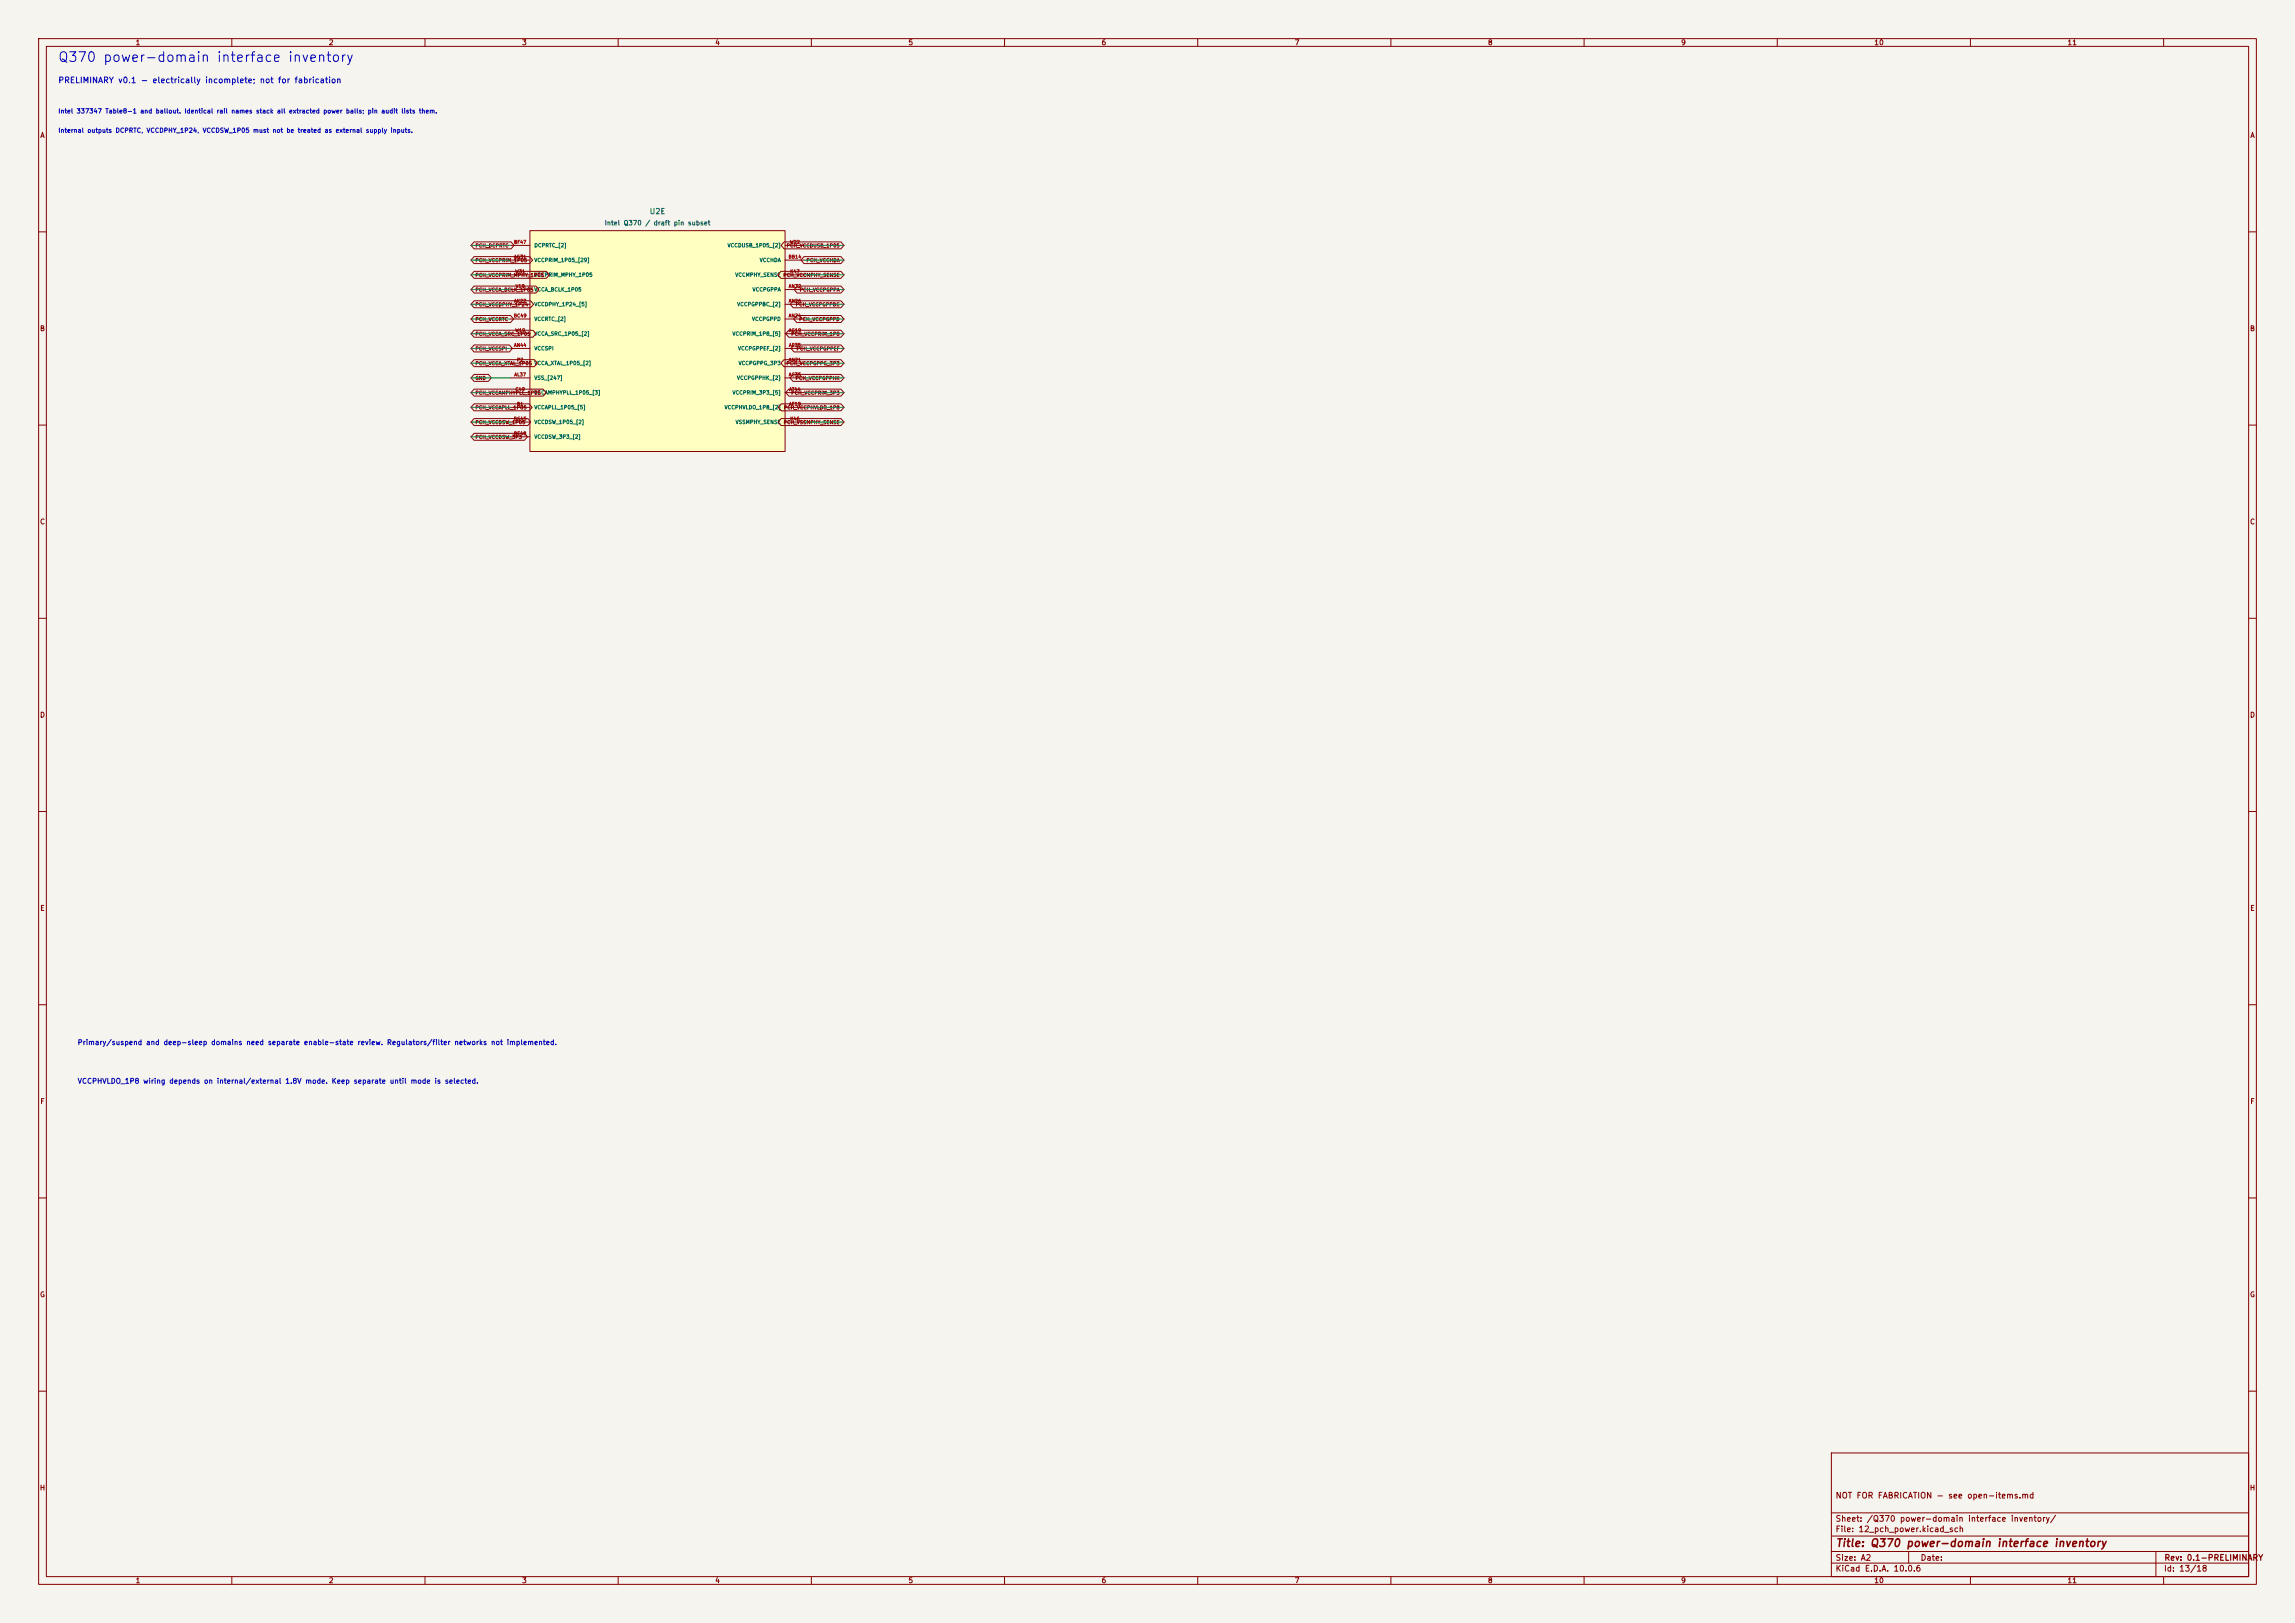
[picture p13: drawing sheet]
<svg xmlns="http://www.w3.org/2000/svg" width="594mm" height="420mm" viewBox="0 0 594 420" stroke-linecap="round" stroke-linejoin="round" font-family="sans-serif">
<defs><g id="words">
<text font-size="2.5" fill="#0000c2" x="14.9" y="16.7">Q370 power-domain interface inventory</text>
<text font-size="2" fill="#840000" x="475" y="400.8">Title: Q370 power-domain interface inventory</text>
<text font-size="1.5" fill="#0000c2" x="15" y="21.9">PRELIMINARY v0.1 - electrically incomplete; not for fabrication</text>
<g font-size="1.5" fill="#840000">
<text x="475" y="388.1">NOT FOR FABRICATION - see open-items.md</text>
<text x="475" y="394.1">Sheet: /Q370 power-domain interface inventory/</text>
<text x="475" y="396.8">File: 12_pch_power.kicad_sch</text>
<text x="475" y="407">KiCad E.D.A. 10.0.6</text>
<text x="475" y="404.2">Size: A2</text>
<text x="497" y="404.2">Date:</text>
<text x="560" y="407">Id: 13/18</text>
<text x="560.1" y="404.2">Rev: 0.1-PRELIMINARY</text>
</g>
<text font-size="1.4" fill="#006464" x="168" y="55.8">U2E</text>
<g font-size="1.3" fill="#840000">
<text x="35" y="12">1</text>
<text x="85" y="12">2</text>
<text x="135" y="12">3</text>
<text x="185" y="12">4</text>
<text x="235" y="12">5</text>
<text x="285" y="12">6</text>
<text x="335" y="12">7</text>
<text x="385" y="12">8</text>
<text x="435" y="12">9</text>
<text x="485" y="12">10</text>
<text x="535" y="12">11</text>
<text x="10.3" y="36">A</text>
<text x="582.3" y="36">A</text>
<text x="10.2" y="86">B</text>
<text x="582.2" y="86">B</text>
<text x="10.2" y="136">C</text>
<text x="582.2" y="136">C</text>
<text x="10.2" y="186">D</text>
<text x="582.2" y="186">D</text>
<text x="10.3" y="236">E</text>
<text x="582.3" y="236">E</text>
<text x="10.3" y="286">F</text>
<text x="582.3" y="286">F</text>
<text x="10.2" y="336">G</text>
<text x="582.2" y="336">G</text>
<text x="10.2" y="386">H</text>
<text x="582.2" y="386">H</text>
<text x="35" y="410">1</text>
<text x="85" y="410">2</text>
<text x="135" y="410">3</text>
<text x="185" y="410">4</text>
<text x="235" y="410">5</text>
<text x="285" y="410">6</text>
<text x="335" y="410">7</text>
<text x="385" y="410">8</text>
<text x="435" y="410">9</text>
<text x="485" y="410">10</text>
<text x="535" y="410">11</text>
</g>
<g font-size="1.3" fill="#0000c2">
<text x="20" y="270.7">Primary/suspend and deep-sleep domains need separate enable-state review. Regulators/filter networks not implemented.</text>
<text x="20" y="280.7">VCCPHVLDO_1P8 wiring depends on internal/external 1.8V mode. Keep separate until mode is selected.</text>
</g>
<g font-size="1.2" fill="#0000c2">
<text x="15" y="29.6">Intel 337347 Table8-1 and ballout. Identical rail names stack all extracted power balls; pin audit lists them.</text>
<text x="15" y="34.6">Internal outputs DCPRTC, VCCDPHY_1P24, VCCDSW_1P05 must not be treated as external supply inputs.</text>
</g>
<text font-size="1.2" fill="#006464" x="156.4" y="58.6">Intel Q370 / draft pin subset</text>
<g font-size="1" fill="#006464">
<text x="138.2" y="64.2">DCPRTC_[2]</text>
<text x="188.2" y="64.2">VCCDUSB_1P05_[2]</text>
<text x="138.2" y="68">VCCPRIM_1P05_[29]</text>
<text x="138.2" y="71.8">VCCPRIM_MPHY_1P05</text>
<text x="190.2" y="71.8">VCCMPHY_SENSE PCH_VCCMPHY_SENSE</text>
<text x="196.5" y="68">VCCHDA</text>
<text x="194.7" y="75.6">VCCPGPPA</text>
<text x="138.2" y="79.5">VCCDPHY_1P24_[5]</text>
<text x="138.2" y="83.3">VCCRTC_[2]</text>
<text x="190.7" y="79.5">VCCPGPPBC_[2]</text>
<text x="194.5" y="83.3">VCCPGPPD</text>
<text x="138.2" y="87.1">VCCA_SRC_1P05_[2]</text>
<text x="189.5" y="87.1">VCCPRIM_1P8_[5]</text>
<text x="138.2" y="90.9">VCCSPI</text>
<text x="190.9" y="90.9">VCCPGPPEF_[2]</text>
<text x="191" y="94.7">VCCPGPPG_3P3</text>
<text x="138.2" y="98.5">VSS_[247]</text>
<text x="190.6" y="98.5">VCCPGPPHK_[2]</text>
<text x="138.2" y="106.1">VCCAPLL_1P05_[5]</text>
<text x="138.2" y="102.3">VCCAMPHYPLL_1P05_[3]</text>
<text x="187.4" y="106.1">VCCPHVLDO_1P8_[2] PCH_VCCPHVLDO_1P8</text>
<text x="189.5" y="102.3">VCCPRIM_3P3_[5]</text>
<text x="138.2" y="113.7">VCCDSW_3P3_[2]</text>
<text x="138.2" y="109.9">VCCDSW_1P05_[2]</text>
<text x="190.3" y="109.9">VSSMPHY_SENSE PCH_VSSMPHY_SENSE</text>
</g>
<g font-size=".9" fill="#840000">
<text x="122.9" y="64.2">PCH_DCPRTC</text>
<text x="203.5" y="64.2">PCH_VCCDUSB_1P05</text>
<text x="122.9" y="68.1">PCH_VCCPRIM_1P05</text>
<text x="122.9" y="71.9">PCH_VCCPRIM_MPHY_1P05</text>
<text x="208.6" y="68.1">PCH_VCCHDA</text>
<text x="122.9" y="75.7">PCH_VCCA_BCLK_1P05VCCA_BCLK_1P05</text>
<text x="206.9" y="75.7">PCH_VCCPGPPA</text>
<text x="122.9" y="83.3">PCH_VCCRTC</text>
<text x="122.9" y="79.5">PCH_VCCDPHY_1P24</text>
<text x="205.8" y="79.5">PCH_VCCPGPPBC</text>
<text x="206.7" y="83.3">PCH_VCCPGPPD</text>
<text x="122.9" y="87.1">PCH_VCCA_SRC_1P05</text>
<text x="204.7" y="87.1">PCH_VCCPRIM_1P8</text>
<text x="122.9" y="90.9">PCH_VCCSPI</text>
<text x="122.9" y="94.7">PCH_VCCA_XTAL_1P05 VCCA_XTAL_1P05_[2]</text>
<text x="203.4" y="94.7">PCH_VCCPGPPG_3P3</text>
<text x="206.1" y="90.9">PCH_VCCPGPPEF</text>
<text x="122.9" y="98.5">GND</text>
<text x="205.8" y="98.5">PCH_VCCPGPPHK</text>
<text x="122.9" y="102.3">PCH_VCCAMPHYPLL_1P05</text>
<text x="122.9" y="106.2">PCH_VCCAPLL_1P05</text>
<text x="204.7" y="102.3">PCH_VCCPRIM_3P3</text>
<text x="122.9" y="110">PCH_VCCDSW_1P05</text>
<text x="122.9" y="113.8">PCH_VCCDSW_3P3</text>
</g>
<g font-size=".9" fill="#a90000">
<text x="132.9" y="63.3">BF47</text>
<text x="204.4" y="63.3">W22</text>
<text x="132.9" y="67.1">AG31</text>
<text x="133.2" y="70.9">W31</text>
<text x="204" y="67.1">BB14</text>
<text x="204.4" y="70.9">K47</text>
<text x="133.4" y="74.7">V19</text>
<text x="204" y="74.7">AN32</text>
<text x="132.9" y="82.3">BC49</text>
<text x="132.9" y="78.5">AK22</text>
<text x="204" y="82.3">AN24</text>
<text x="204" y="78.5">AN26</text>
<text x="132.9" y="90">AN44</text>
<text x="133.2" y="86.1">W19</text>
<text x="204.1" y="86.1">AG19</text>
<text x="204.1" y="90">AE35</text>
<text x="133.7" y="93.8">P2</text>
<text x="204" y="93.8">AN21</text>
<text x="133" y="97.6">AL37</text>
<text x="133.3" y="101.4">C49</text>
<text x="204.1" y="97.6">AC35</text>
<text x="204.2" y="101.4">AT44</text>
<text x="133.7" y="105.2">B1</text>
<text x="204.1" y="105.2">AF19</text>
<text x="132.9" y="109">BG45</text>
<text x="132.9" y="112.8">BE48</text>
<text x="204.4" y="109">K46</text>
</g>
</g></defs>
<path d="M0 0h594v420h-594z" fill="#f5f4ef" stroke="#f5f4ef" stroke-width=".26"/>
<g fill="none" stroke="#840000" stroke-width=".26">
<path d="M10 10h574v400h-574zM12 12h570v396h-570zM60 10v2M110 10v2M160 10v2M210 10v2M260 10v2M310 10v2M360 10v2M410 10v2M460 10v2M510 10v2"/>
<path d="M560 10v2M10 60h2M582 60h2M10 110h2M582 110h2M10 160h2M582 160h2M10 210h2M582 210h2M10 260h2M582 260h2M10 310h2"/>
<path d="M582 310h2M10 360h2M474 376h108v32h-108zM582 360h2M474 397.5h108M474 391.5h108M60 408v2M110 408v2M160 408v2M210 408v2M260 408v2M310 408v2"/>
<path d="M360 408v2M410 408v2M460 408v2M474 404.5h108M474 401.5h108M494 401.5v3M510 408v2M558 401.5v6.5M560 408v2"/>
</g>
<path d="M137.2 59.7h66v57.1h-66z" fill="#ffffc2"/>
<g fill="none" stroke="#840000" stroke-width=".26">
<path d="M137.2 59.7h66v57.1h-66zM122.7 77.8h14.6l.8 .9-.8 .9h-14.6l-.8-.9zM122.7 62.6h9.6l.8 .9-.8 .9h-9.6l-.8-.9zM122.7 66.4h14.4l.8 .9-.8 .9h-14.4l-.8-.9zM122.7 74h16l.8 .9-.8 .9h-16l-.8-.9zM122.7 70.2h18.7l.8 .9-.8 .9h-18.7l-.8-.9zM132.1 67.3h5.1M132.1 78.7h5.1M132.1 74.9h5.1M132.1 63.5h5.1M132.1 71.1h5.1M202.1 70.2h15.6l.7 .9-.7 .9h-15.6l-.8-.9z"/>
<path d="M203 62.6h14.7l.7 .9-.7 .9h-14.7l-.8-.9zM203.2 67.3h5.1M203.2 78.7h5.1M203.2 74.9h5.1M203.2 63.5h5.1M203.2 71.1h5.1M205.3 77.8h12.4l.7 .9-.7 .9h-12.4l-.8-.9zM206.3 74h11.4l.7 .9-.7 .9h-11.4l-.8-.9zM208.1 66.4h9.6l.7 .9-.7 .9h-9.6l-.8-.9zM122.7 89.3h9.1l.8 .9-.8 .9h-9.1l-.8-.9zM122.7 93.1h15.6l.8 .9-.8 .9h-15.6l-.8-.9zM122.7 96.9h3.7l.8 .9-.8 .9h-3.7l-.8-.9z"/>
<path d="M122.7 85.5h15.2l.8 .9-.8 .9h-15.2l-.8-.9zM122.7 81.6h9.4l.8 1-.8 .9h-9.4l-.8-.9zM132.1 97.8h5.1M132.1 90.2h5.1M132.1 86.4h5.1M132.1 94h5.1M132.1 82.6h5.1M202.9 93.1h14.8l.7 .9-.7 .9h-14.8l-.8-.9zM203.2 97.8h5.1M203.2 90.2h5.1M203.2 86.4h5.1M203.2 94h5.1"/>
<path d="M203.2 82.6h5.1M204.1 85.5h13.6l.7 .9-.7 .9h-13.6l-.7-.9zM205.3 96.9h12.4l.7 .9-.7 .9h-12.4l-.8-.9zM205.5 89.3h12.2l.7 .9-.7 .9h-12.2l-.8-.9zM206.2 81.6h11.5l.7 1-.7 .9h-11.5l-.8-.9zM122.7 100.7h17.9l.8 .9-.8 .9h-17.9l-.8-.9zM122.7 104.5h14.2l.8 .9-.8 .9h-14.2l-.8-.9zM122.7 108.3h13.9l.8 .9-.8 .9h-13.9l-.8-.9zM122.7 112.1h13l.8 .9-.8 .9h-13l-.8-.9zM132.1 105.4h5.1M132.1 101.6h5.1M132.1 113h5.1"/>
<path d="M132.1 109.2h5.1M202.2 108.3h15.5l.7 .9-.7 .9h-15.5l-.8-.9zM202.2 104.5h15.5l.7 .9-.7 .9h-15.5l-.8-.9zM203.2 105.4h5.1M203.2 101.6h5.1M203.2 109.2h5.1M204.1 100.7h13.6l.7 .9-.7 .9h-13.6l-.7-.9z"/>
</g>
<g fill="none" stroke="#009600" stroke-width=".26">
<path d="M121.9 71.1h10.2M121.9 74.9h10.2M121.9 78.7h10.2M121.9 63.5h10.2M121.9 67.3h10.2M208.3 71.1h10.1M208.3 74.9h10.1M208.3 78.7h10.1M208.3 63.5h10.1M208.3 67.3h10.1M121.9 82.6h10.2M121.9 97.8h10.2"/>
<path d="M121.9 86.4h10.2M121.9 94h10.2M121.9 90.2h10.2M208.3 82.6h10.1M208.3 97.8h10.1M208.3 86.4h10.1M208.3 94h10.1M208.3 90.2h10.1M121.9 109.2h10.2M121.9 105.4h10.2M121.9 101.6h10.2M121.9 113h10.2"/>
<path d="M208.3 109.2h10.1M208.3 105.4h10.1M208.3 101.6h10.1"/>
</g>
<use href="#words"/>
</svg>
